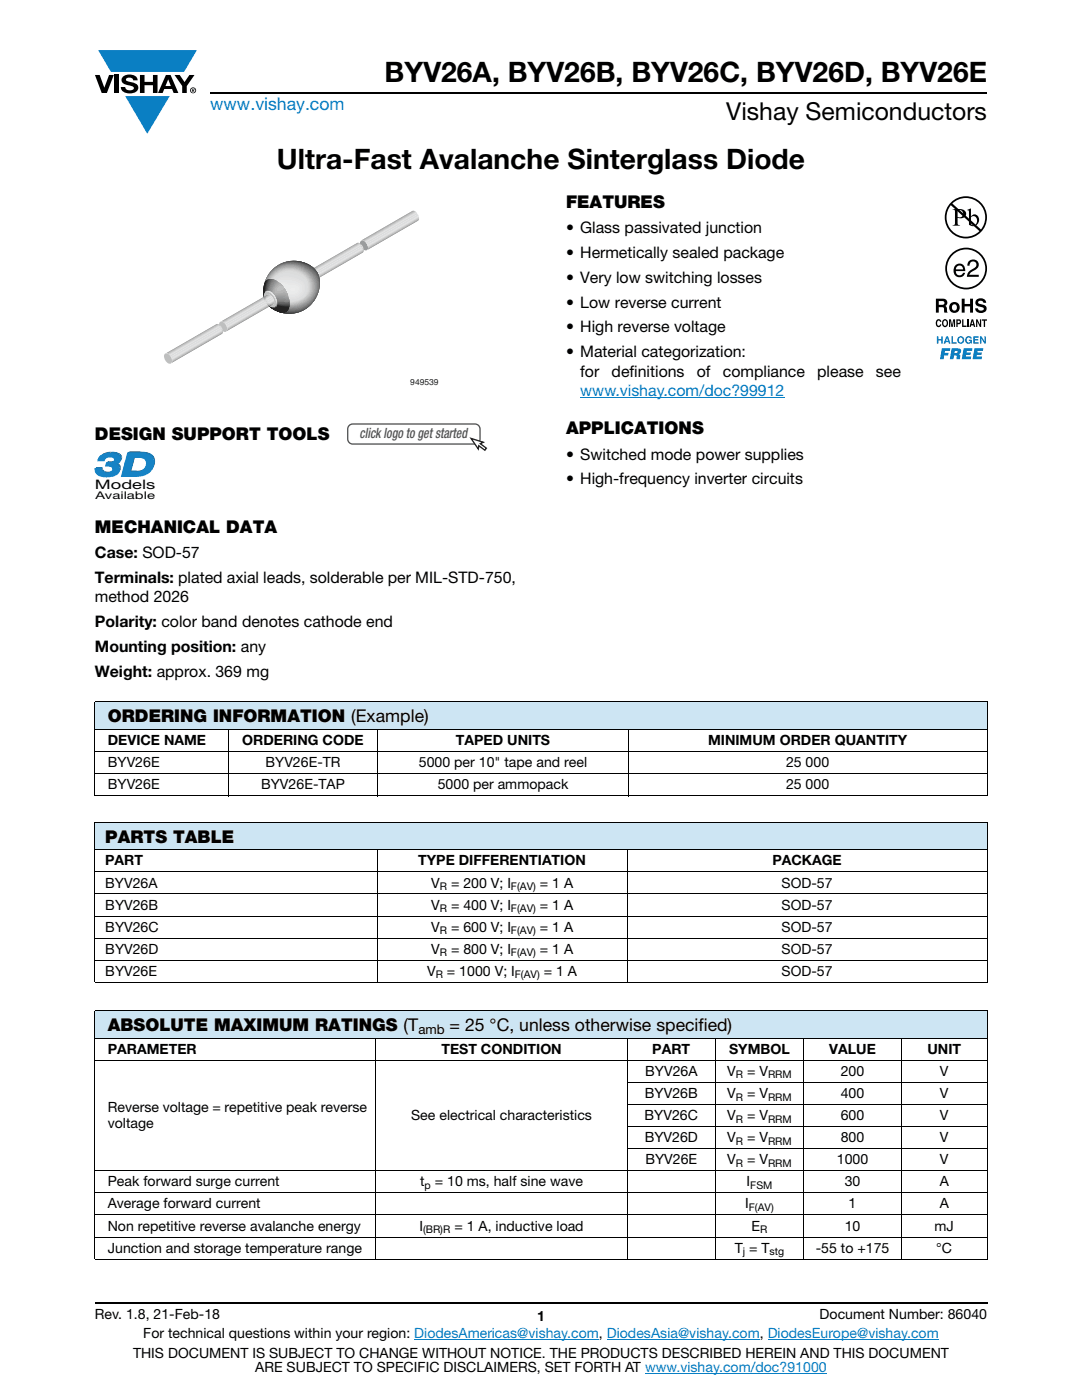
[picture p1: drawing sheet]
<svg xmlns="http://www.w3.org/2000/svg" width="216mm" height="279mm" viewBox="0 0 216 279" stroke-linecap="round" stroke-linejoin="round" font-family="sans-serif">
<defs><g id="words">
<g font-size="5.6">
<text x="76.8" y="16.4">BYV26A, BYV26B, BYV26C, BYV26D, BYV26E</text>
<text x="55.2" y="33.8">Ultra-Fast Avalanche Sinterglass Diode</text>
</g>
<text font-size="4.9" x="144.9" y="24">Vishay Semiconductors</text>
<text font-size="3.5" fill="#067ec4" x="42" y="21.9">www.vishay.com</text>
<g font-size="3.5">
<text x="112.9" y="41.5">FEATURES</text>
<text x="18.9" y="87.9">DESIGN SUPPORT TOOLS</text>
<text x="112.9" y="86.7">APPLICATIONS</text>
<text x="18.9" y="106.3">MECHANICAL DATA</text>
<text x="21.5" y="144.2">ORDERING INFORMATION (Example)</text>
<text x="21" y="168.2">PARTS TABLE</text>
<text x="21.5" y="205.8">ABSOLUTE MAXIMUM RATINGS (T</text>
<text x="89.7" y="205.8">= 25 °C, unless otherwise specified)</text>
</g>
<g font-size="3.2">
<text x="112.9" y="46.6">• Glass passivated junction</text>
<text x="112.9" y="51.5">• Hermetically sealed package</text>
<text x="112.9" y="56.5">• Very low switching losses</text>
<text x="112.9" y="61.4">• Low reverse current</text>
<text x="112.9" y="66.3">• High reverse voltage</text>
<text x="112.9" y="71.3">• Material categorization:</text>
<text x="115.8" y="75.2">for</text>
<text x="122" y="75.2">definitions</text>
<text x="139" y="75.2">of</text>
<text x="144.2" y="75.2">compliance</text>
<text x="163.1" y="75.2">please</text>
<text x="174.8" y="75.2">see</text>
<text x="112.9" y="91.7">• Switched mode power supplies</text>
<text x="112.9" y="96.7">• High-frequency inverter circuits</text>
<text x="18.9" y="111.4">Case: SOD-57</text>
<text x="18.9" y="116.3">Terminals: plated axial leads, solderable per MIL-STD-750,</text>
<text x="18.9" y="120.2">method 2026</text>
<text x="18.9" y="125.2">Polarity: color band denotes cathode end</text>
<text x="18.9" y="130.1">Mounting position: any</text>
<text x="18.9" y="135">Weight: approx. 369 mg</text>
</g>
<text font-size="3.2" fill="#067ec4" x="115.8" y="79">www.vishay.com/doc?99912</text>
<text font-size="2.8" fill="#505454" x="71.7" y="87.4">click logo to get started</text>
<g font-size="2.8">
<text x="21.5" y="148.7">DEVICE NAME</text>
<text x="48.3" y="148.7">ORDERING CODE</text>
<text x="91" y="148.7">TAPED UNITS</text>
<text x="141.3" y="148.7">MINIMUM ORDER QUANTITY</text>
<text x="21.5" y="153.1">BYV26E</text>
<text x="53" y="153.1">BYV26E-TR</text>
<text x="83.6" y="153.1">5000 per 10&quot; tape and reel</text>
<text x="156.8" y="153.1">25 000</text>
<text x="21.5" y="157.5">BYV26E</text>
<text x="52.1" y="157.5">BYV26E-TAP</text>
<text x="87.4" y="157.5">5000 per ammopack</text>
<text x="156.8" y="157.5">25 000</text>
<text x="21" y="172.7">PART</text>
<text x="83.5" y="172.7">TYPE DIFFERENTIATION</text>
<text x="154.1" y="172.7">PACKAGE</text>
<text x="21" y="177.1">BYV26A</text>
<text x="86" y="177.1">V</text>
<text x="90" y="177.1">= 200 V; I</text>
<text x="107.7" y="177.1">= 1 A</text>
<text x="156" y="177.1">SOD-57</text>
<text x="21" y="181.5">BYV26B</text>
<text x="21" y="185.9">BYV26C</text>
<text x="86" y="181.5">V</text>
<text x="86" y="185.9">V</text>
<text x="90" y="181.5">= 400 V; I</text>
<text x="90" y="185.9">= 600 V; I</text>
<text x="107.7" y="181.5">= 1 A</text>
<text x="107.7" y="185.9">= 1 A</text>
<text x="156" y="181.5">SOD-57</text>
<text x="156" y="185.9">SOD-57</text>
<text x="21" y="190.4">BYV26D</text>
<text x="86" y="190.4">V</text>
<text x="90" y="190.4">= 800 V; I</text>
<text x="107.7" y="190.4">= 1 A</text>
<text x="156" y="190.4">SOD-57</text>
<text x="21" y="194.8">BYV26E</text>
<text x="85.2" y="194.8">V</text>
<text x="89.2" y="194.8">= 1000 V; I</text>
<text x="108.5" y="194.8">= 1 A</text>
<text x="156" y="194.8">SOD-57</text>
<text x="21.5" y="210.3">PARAMETER</text>
<text x="88.1" y="210.3">TEST CONDITION</text>
<text x="128.7" y="214.7">BYV26A</text>
<text x="130.1" y="210.3">PART</text>
<text x="145.1" y="214.7">V</text>
<text x="145.5" y="210.3">SYMBOL</text>
<text x="149.1" y="214.7">= V</text>
<text x="165.5" y="210.3">VALUE</text>
<text x="167.8" y="214.7">200</text>
<text x="185.1" y="210.3">UNIT</text>
<text x="187.6" y="214.7">V</text>
<text x="21.5" y="222">Reverse voltage = repetitive peak reverse</text>
<text x="128.7" y="219.1">BYV26B</text>
<text x="145.1" y="219.1">V</text>
<text x="149.1" y="219.1">= V</text>
<text x="167.8" y="219.1">400</text>
<text x="187.6" y="219.1">V</text>
<text x="21.5" y="225.1">voltage</text>
<text x="82" y="223.5">See electrical characteristics</text>
<text x="128.6" y="223.5">BYV26C</text>
<text x="128.7" y="227.9">BYV26D</text>
<text x="145.1" y="227.9">V</text>
<text x="145.1" y="223.5">V</text>
<text x="149.1" y="223.5">= V</text>
<text x="149.1" y="227.9">= V</text>
<text x="167.8" y="223.5">600</text>
<text x="167.8" y="227.9">800</text>
<text x="187.6" y="223.5">V</text>
<text x="187.6" y="227.9">V</text>
<text x="128.8" y="232.4">BYV26E</text>
<text x="145.1" y="232.4">V</text>
<text x="149.1" y="232.4">= V</text>
<text x="167" y="232.4">1000</text>
<text x="187.6" y="232.4">V</text>
<text x="21.5" y="236.8">Peak forward surge current</text>
<text x="83.8" y="236.8">t</text>
<text x="86.8" y="236.8">= 10 ms, half sine wave</text>
<text x="149" y="236.8">I</text>
<text x="168.6" y="236.8">30</text>
<text x="187.5" y="236.8">A</text>
<text x="21.5" y="241.2">Average forward current</text>
<text x="21.5" y="245.6">Non repetitive reverse avalanche energy</text>
<text x="83.7" y="245.6">I</text>
<text x="90.7" y="245.6">= 1 A, inductive load</text>
<text x="148.7" y="241.2">I</text>
<text x="150" y="245.6">E</text>
<text x="168.6" y="245.6">10</text>
<text x="169.3" y="241.2">1</text>
<text x="186.5" y="245.6">mJ</text>
<text x="187.5" y="241.2">A</text>
<text x="21.5" y="250">Junction and storage temperature range</text>
<text x="146.6" y="250">T = T</text>
<text x="162.8" y="250">-55 to +175</text>
<text x="186.8" y="250">°C</text>
<text x="18.9" y="263.3">Rev. 1.8, 21-Feb-18</text>
<text x="107.2" y="263.6">1</text>
<text x="163.6" y="263.3">Document Number: 86040</text>
<text x="28.6" y="267.1">For technical questions within your region: DiodesAmericas@vishay.com, DiodesAsia@vishay.com, DiodesEurope@vishay.com</text>
<text x="26.5" y="271">THIS DOCUMENT IS SUBJECT TO CHANGE WITHOUT NOTICE. THE PRODUCTS DESCRIBED HEREIN AND THIS DOCUMENT</text>
<text x="50.9" y="273.8">ARE SUBJECT TO SPECIFIC DISCLAIMERS, SET FORTH AT www.vishay.com/doc?91000</text>
</g>
<text font-size="2.6" fill="#020303" x="18.9" y="97.6">Models</text>
<text font-size="2.6" x="83.5" y="206.4">amb</text>
<text font-size="2.1" fill="#020303" x="19" y="99.6">Available</text>
<g font-size="2.1">
<text x="87.7" y="177.6">R</text>
<text x="102" y="177.6">F(AV)</text>
<text x="87.7" y="182">R</text>
<text x="102" y="182">F(AV)</text>
<text x="87.7" y="186.4">R</text>
<text x="87.7" y="190.9">R</text>
<text x="102" y="186.4">F(AV)</text>
<text x="102" y="190.9">F(AV)</text>
<text x="87" y="195.3">R</text>
<text x="102.7" y="195.3">F(AV)</text>
<text x="146.8" y="215.2">R</text>
<text x="153.2" y="215.2">RRM</text>
<text x="146.8" y="219.6">R</text>
<text x="153.2" y="219.6">RRM</text>
<text x="146.8" y="224">R</text>
<text x="153.2" y="224">RRM</text>
<text x="146.8" y="228.5">R</text>
<text x="146.8" y="232.9">R</text>
<text x="153.2" y="228.5">RRM</text>
<text x="153.2" y="232.9">RRM</text>
<text x="84.7" y="237.3">p</text>
<text x="149.7" y="237.3">FSM</text>
<text x="149.4" y="241.7">F(AV)</text>
<text x="84.4" y="246.1">(BR)R</text>
<text x="148.2" y="250.5">j</text>
<text x="151.7" y="246.1">R</text>
<text x="153.6" y="250.5">stg</text>
</g>
<text font-size="1.7" fill="#231f20" x="81.9" y="76.9">949539</text>
</g></defs>
<g fill="#0a7fc3">
<path d="M19.6 10h19.7l-2.6 4.3h-1.1h-13.5z"/>
<path d="M25 19.2h8.9l-4.5 7.5z"/>
</g>
<g fill="#000">
<path d="M18.9 15h1l.9 2.5 1-2.5h.9l-1.4 3.6h-1zM22.9 15h.9v3.6h-.9zM24.6 15.3a2.1 2.1 0 0 1 2.8 .3l.1 .4h-.9a.79 .79 0 0 0-.7-.5 .79 .79 0 0 0-.8 .4l.3 .3 1 .2a1.08 1.08 0 0 1 1.2 1 1.08 1.08 0 0 1-1.1 1.2 1.73 1.73 0 0 1-2.4-1.2h.9a.96 .96 0 0 0 .8 .6 .96 .96 0 0 0 .9-.4 1.31 1.31 0 0 0-1.2-.6 1.03 1.03 0 0 1-1.1-.6 1.03 1.03 0 0 1 .2-1.1zM27.9 15h.9v1.3h1.7v-1.3h.9v3.6h-.9v-1.6h-1.7v1.6h-.9zM34.8 15h1.1l.9 1.4 1-1.4h1l-1.5 2.2v1.4h-.9v-1.4z"/>
<path d="M33.6 15.9l.5 1.3h-1.1zM33.1 15l-1.6 3.6h1l.3-.8h1.5l.3 .8h1l-1.6-3.6z"/>
<path d="M38.4 17.8h.2v.2h-.2zM38.3 17.7v.7h.1v-.3l.4 .3-.2-.3 .2-.2-.1-.2z"/>
<path d="M38.1 18a.46 .46 0 0 1 .9 0 .46 .46 0 0 1-.9 0zM37.9 18a.6 .6 0 0 0 1.2 0 .6 .6 0 0 0-1.2 0z"/>
</g>
<path d="M42 18.6h155M18.9 260h178.1" fill="none" stroke="#000" stroke-width=".36"/>
<path d="M115.8 79.3h40.7M82.7 267.3h36.8M121.1 267.3h30.5M128.7 274h36.3M153.2 267.3h34.1" fill="none" stroke="#067ec4" stroke-width=".2"/>
<path d="M32.7 42.1h54.8v35.2h-54.8z" fill="#fff"/>
<path d="M72 48a1.33 1.33 0 0 1 1.2 2 1.36 1.36 0 0 1-1.4-1.5l.8 .5-.8-.5z" fill="#9a9d9f"/>
<path d="M72.1 48l10.2-5.9z" fill="#5c5d60"/>
<path d="M72.1 48l10.2-5.9z" fill="#636466"/>
<path d="M72.1 48l10.3-5.9z" fill="#696b6d"/>
<path d="M72.2 47.9l10.2-5.8z" fill="#707174"/>
<path d="M72.3 47.9l10.2-5.8z" fill="#76777a"/>
<path d="M72.3 47.9l10.3-5.8z" fill="#7c7e81"/>
<path d="M72.4 47.9l10.2-5.8z" fill="#828487"/>
<path d="M72.4 48l10.2-5.9z" fill="#888a8d"/>
<path d="M72.5 48l10.2-5.9z" fill="#8e9093"/>
<path d="M72.5 48l10.2-5.9z" fill="#949699"/>
<path d="M72.5 48l10.3-5.9z" fill="#9a9d9f"/>
<path d="M72.6 48l10.2-5.8z" fill="#a1a4a6"/>
<path d="M72.6 48l10.3-5.8z" fill="#a8aaad"/>
<path d="M72.7 48.1l10.2-5.9z" fill="#aeb0b3"/>
<path d="M72.7 48.1l10.2-5.9z" fill="#b5b7b9"/>
<path d="M72.8 48.1l10.2-5.8z" fill="#bbbdc0"/>
<path d="M72.8 48.2l10.2-5.9z" fill="#c2c4c6"/>
<path d="M72.8 48.2l10.3-5.8z" fill="#cacbcd"/>
<path d="M72.9 48.2l10.2-5.8z" fill="#d0d2d3"/>
<path d="M72.9 48.3l10.3-5.8z" fill="#d7d8da"/>
<path d="M73 48.3l10.2-5.8 .2 .2-10.2 5.9z" fill="#dbdcde"/>
<path d="M73.2 48.6l10.2-5.9 .1 .4-10.1 5.9z" fill="#dddedf"/>
<path d="M73.4 49l10.1-5.9 .1 .1-10.2 5.9z" fill="#dbdcde"/>
<path d="M73.4 49.1l10.2-5.9z" fill="#d7d8da"/>
<path d="M73.4 49.1l10.2-5.8z" fill="#d0d2d3"/>
<path d="M73.4 49.2l10.2-5.9z" fill="#cacbcd"/>
<path d="M73.4 49.2l10.2-5.8z" fill="#c2c4c6"/>
<path d="M73.4 49.3l10.2-5.9z" fill="#bbbdc0"/>
<path d="M73.4 49.3l10.2-5.8z" fill="#b5b7b9"/>
<path d="M73.4 49.4l10.2-5.9z" fill="#aeb0b3"/>
<path d="M73.4 49.4l10.2-5.8z" fill="#a8aaad"/>
<path d="M73.4 49.5l10.2-5.9z" fill="#a1a4a6"/>
<path d="M73.4 49.5l10.2-5.8z" fill="#9a9d9f"/>
<path d="M73.4 49.6l10.2-5.9z" fill="#949699"/>
<path d="M73.4 49.6l10.2-5.9z" fill="#8e9093"/>
<path d="M73.4 49.6l10.2-5.8z" fill="#888a8d"/>
<path d="M73.4 49.7l10.2-5.9z" fill="#828487"/>
<path d="M73.4 49.7l10.2-5.9z" fill="#7c7e81"/>
<path d="M73.4 49.8l10.2-5.9z" fill="#76777a"/>
<path d="M73.4 49.8l10.2-5.9z" fill="#707174"/>
<path d="M73.4 49.8l10.2-5.9z" fill="#696b6d"/>
<path d="M73.4 49.8l10.1-5.8z" fill="#636466"/>
<path d="M73.3 49.9l10.2-5.9z" fill="#5c5d60"/>
<path d="M73.3 49.9l10.2-5.9z" fill="#555658"/>
<path d="M73.3 50l10.2-6z" fill="#4e4e50"/>
<path d="M73.2 50l10.2-5.9z" fill="#464647"/>
<path d="M73.2 50l10.2-5.9z" fill="#3e3d3f"/>
<path d="M61.9 53.9l9.4-5.5z" fill="#5c5d60"/>
<path d="M61.9 53.8l9.4-5.4z" fill="#636466"/>
<path d="M62 53.8l9.4-5.4z" fill="#696b6d"/>
<path d="M62 53.8l9.4-5.4z" fill="#707174"/>
<path d="M62.1 53.8l9.4-5.4z" fill="#76777a"/>
<path d="M62.1 53.8l9.5-5.4z" fill="#7c7e81"/>
<path d="M62.2 53.8l9.4-5.4z" fill="#828487"/>
<path d="M62.2 53.8l9.5-5.4z" fill="#888a8d"/>
<path d="M62.3 53.8l9.4-5.3z" fill="#8e9093"/>
<path d="M62.3 53.9l9.4-5.4z" fill="#949699"/>
<path d="M62.4 53.9l9.4-5.4z" fill="#9a9d9f"/>
<path d="M62.4 53.9l9.4-5.4z" fill="#a1a4a6"/>
<path d="M62.5 53.9l9.4-5.4z" fill="#a8aaad"/>
<path d="M62.5 53.9l9.4-5.3z" fill="#aeb0b3"/>
<path d="M62.5 54l9.4-5.4z" fill="#b5b7b9"/>
<path d="M62.6 54l9.4-5.4z" fill="#bbbdc0"/>
<path d="M62.6 54l9.4-5.3z" fill="#c2c4c6"/>
<path d="M62.7 54.1l9.4-5.4z" fill="#cacbcd"/>
<path d="M62.7 54.1l9.4-5.4z" fill="#d0d2d3"/>
<path d="M62.7 54.2l9.5-5.4z" fill="#d7d8da"/>
<path d="M62.8 54.2l9.4-5.4 .2 .3-9.4 5.4z" fill="#dbdcde"/>
<path d="M63 54.5l9.4-5.4 .1 .3-9.3 5.5z" fill="#dddedf"/>
<path d="M63.2 54.9l9.3-5.5 .1 .2-9.4 5.4z" fill="#dbdcde"/>
<path d="M63.2 55l9.4-5.4z" fill="#d7d8da"/>
<path d="M63.2 55l9.4-5.4z" fill="#d0d2d3"/>
<path d="M63.2 55.1l9.4-5.4z" fill="#cacbcd"/>
<path d="M63.2 55.1l9.4-5.4z" fill="#c2c4c6"/>
<path d="M63.3 55.2l9.3-5.4z" fill="#bbbdc0"/>
<path d="M63.3 55.2l9.3-5.4z" fill="#b5b7b9"/>
<path d="M63.3 55.3l9.3-5.4z" fill="#aeb0b3"/>
<path d="M63.3 55.3l9.3-5.4z" fill="#a8aaad"/>
<path d="M63.3 55.4l9.3-5.4z" fill="#a1a4a6"/>
<path d="M63.3 55.4l9.3-5.4z" fill="#9a9d9f"/>
<path d="M63.3 55.5l9.3-5.5z" fill="#949699"/>
<path d="M63.3 55.5l9.3-5.4z" fill="#8e9093"/>
<path d="M63.2 55.5l9.4-5.4z" fill="#888a8d"/>
<path d="M63.2 55.6l9.4-5.4z" fill="#828487"/>
<path d="M63.2 55.6l9.4-5.4z" fill="#7c7e81"/>
<path d="M63.2 55.6l9.4-5.4z" fill="#76777a"/>
<path d="M63.2 55.7l9.4-5.5z" fill="#707174"/>
<path d="M63.2 55.7l9.4-5.4z" fill="#696b6d"/>
<path d="M63.2 55.7l9.3-5.4z" fill="#636466"/>
<path d="M63.2 55.7l9.3-5.4z" fill="#5c5d60"/>
<path d="M63.1 55.8l9.4-5.4z" fill="#555658"/>
<path d="M63.1 55.8l9.4-5.4z" fill="#4e4e50"/>
<path d="M63 55.9l9.4-5.5z" fill="#464647"/>
<path d="M63 55.9l9.4-5.5z" fill="#3e3d3f"/>
<path d="M53.3 58.8a1.33 1.33 0 0 0 1.2 2 1.33 1.33 0 0 0-1.2-2zM52.9 58.4a1.46 1.46 0 0 1 2 1.1 1.35 1.35 0 0 1-.3 1.8 2.14 2.14 0 0 1-1.7-2.9z" fill="#bec0c2"/>
<g fill="#e4e5e6">
<path d="M54.3 53.8a6 6 0 0 1 9.1 .6 6 6 0 0 1-2.6 7.4 6 6 0 0 1-7.7-1.4l-.4-1-.2-1.1a3.7 3.7 0 0 0 1.4 2.9 .75 .75 0 0 0 .9 .1 .75 .75 0 0 0 .3-.8 2.27 2.27 0 0 0-1.9-2.3l-.5 .5v.4a5.6 5.6 0 0 1 1.6-5.3z"/>
<path d="M54.5 53.7a5.9 5.9 0 0 1 9 .9 6 6 0 0 1-2.9 7.3 6 6 0 0 1-7.6-1.6l-.4-.9-.1-1.1a3.7 3.7 0 0 0 1.4 2.9 .82 .82 0 0 0 1.1-.1 .82 .82 0 0 0 .1-1l-.5-1.1 1.5 .1a5.6 5.6 0 0 0 3.5-.2 1.42 1.42 0 0 0 .8-1.5 1.42 1.42 0 0 0-1.2-1.2l-1.4-.3a2.74 2.74 0 0 0-3.5 2.8 .86 .86 0 0 0-1-.4 .86 .86 0 0 0-.6 .8 5.9 5.9 0 0 1 1.8-5.4z"/>
</g>
<g fill="#e3e4e5">
<path d="M54.5 53.7a5.9 5.9 0 0 1 9 .9 6 6 0 0 1-2.9 7.3 6 6 0 0 1-7.6-1.6l-.4-.9-.1-1.1a3.7 3.7 0 0 0 1.4 2.9 .81 .81 0 0 0 1-.1 .81 .81 0 0 0 .2-1l-.5-1 2.6 .2a2.49 2.49 0 0 0 3.3-1.7 1.34 1.34 0 0 0-1.2-1.4l-1.4-.4a2.81 2.81 0 0 0-3.7 2.8l-.1-.1a.78 .78 0 0 0-1-.2 .78 .78 0 0 0-.4 .8 5.9 5.9 0 0 1 1.8-5.4z"/>
<path d="M54.5 53.7a5.9 5.9 0 0 1 9 .9 6 6 0 0 1-2.9 7.3 6 6 0 0 1-7.6-1.6l-.4-.9-.1-1.1a3.7 3.7 0 0 0 1.4 2.9 .81 .81 0 0 0 1 0 .81 .81 0 0 0 .2-1l-.4-1 2.8 .3a2.37 2.37 0 0 0 3.1-2 1.42 1.42 0 0 0-1.2-1.4l-.7-.2a3.4 3.4 0 0 0-3.2 .1 3.3 3.3 0 0 0-1.4 2.6l-.1-.1a.77 .77 0 0 0-.9-.2 .77 .77 0 0 0-.4 .8 5.9 5.9 0 0 1 1.8-5.4z"/>
</g>
<path d="M54.5 53.7a5.9 5.9 0 0 1 9 .9 6 6 0 0 1-2.9 7.3 6 6 0 0 1-7.6-1.6l-.4-.9-.1-1.1a3.7 3.7 0 0 0 1.4 2.9 .8 .8 0 0 0 1 0 .8 .8 0 0 0 .2-1l-.3-.9 1.9 .1a3 3 0 0 0 3.9-1.5 1.56 1.56 0 0 0-1.2-2l-1.5-.3a3 3 0 0 0-3.8 2.9l-.1-.1a.76 .76 0 0 0-.9-.1 .76 .76 0 0 0-.4 .8 5.9 5.9 0 0 1 1.8-5.4z" fill="#e2e3e4"/>
<path d="M54.5 53.7a5.9 5.9 0 0 1 9 .9 6 6 0 0 1-2.9 7.3 6 6 0 0 1-7.6-1.6l-.4-.9-.1-1.1a3.7 3.7 0 0 0 1.4 2.9 .8 .8 0 0 0 1 0 .8 .8 0 0 0 .2-1l-.3-.8 2.1 .2a3 3 0 0 0 3.8-1.8 1.61 1.61 0 0 0-1.2-1.9l-1.5-.4a3.1 3.1 0 0 0-4 2.9h-.1a.76 .76 0 0 0-.8-.1 .76 .76 0 0 0-.4 .8 5.9 5.9 0 0 1 1.8-5.4z" fill="#e1e2e3"/>
<path d="M54.5 53.7a5.9 5.9 0 0 1 9 .9 6 6 0 0 1-2.9 7.3 6 6 0 0 1-7.6-1.6l-.4-.9-.1-1.1a3.7 3.7 0 0 0 1.4 2.9 .79 .79 0 0 0 1 0 .79 .79 0 0 0 .2-1l-.3-.7 1.6 .1a3.8 3.8 0 0 0 4.2-1.1 1.83 1.83 0 0 0-1-2.7l-.7-.3a3.4 3.4 0 0 0-4.1 .8l-.6 1.1-.3 1a.75 .75 0 0 0-.9-.1 .75 .75 0 0 0-.3 .8 5.9 5.9 0 0 1 1.8-5.4z" fill="#dfe0e1"/>
<path d="M54.5 53.7a5.9 5.9 0 0 1 9 .9 6 6 0 0 1-2.9 7.3 6 6 0 0 1-7.6-1.6l-.4-.9-.1-1.1a3.7 3.7 0 0 0 1.4 2.9 .8 .8 0 0 0 1 0 .8 .8 0 0 0 .2-1l-.2-.6 1.8 .2a3.6 3.6 0 0 0 4.3-1.8 1.9 1.9 0 0 0-1.4-2.4l-1.5-.5a3.3 3.3 0 0 0-4.2 2.9v.4a.75 .75 0 0 0-.9-.1 .75 .75 0 0 0-.3 .8 5.9 5.9 0 0 1 1.8-5.4z" fill="#dedfe1"/>
<path d="M54.5 53.7a5.9 5.9 0 0 1 9 .9 6 6 0 0 1-2.9 7.3 6 6 0 0 1-7.6-1.6l-.4-.9-.1-1.1a3.7 3.7 0 0 0 1.4 2.9 .8 .8 0 0 0 1 0 .8 .8 0 0 0 .2-1l-.2-.5 1.4 .2a4.6 4.6 0 0 0 4.3-1 2.09 2.09 0 0 0-.9-3.5 4.8 4.8 0 0 0-4-.2 4.2 4.2 0 0 0-1.9 3.1 .73 .73 0 0 0-.8 0 .73 .73 0 0 0-.3 .8 5.9 5.9 0 0 1 1.8-5.4z" fill="#dddedf"/>
<path d="M54.5 53.7a5.9 5.9 0 0 1 9 .9 6 6 0 0 1-2.9 7.3 6 6 0 0 1-7.6-1.6l-.4-.9-.1-1.1a3.7 3.7 0 0 0 1.4 2.9 .89 .89 0 0 0 1.1-.2 .89 .89 0 0 0 0-1.1 6.6 6.6 0 0 0 5.4-.6 2.43 2.43 0 0 0 .9-2.5 2.43 2.43 0 0 0-1.9-1.8 3.8 3.8 0 0 0-4.8 .9l-.7 1.3-.3 1.1a.72 .72 0 0 0-.7 .1 .72 .72 0 0 0-.2 .7 5.9 5.9 0 0 1 1.8-5.4z" fill="#dbdcde"/>
<path d="M54.5 53.7a5.9 5.9 0 0 1 9 .9 6 6 0 0 1-2.9 7.3 6 6 0 0 1-7.6-1.6l-.4-.9-.1-1.1a3.7 3.7 0 0 0 1.4 2.9 .81 .81 0 0 0 1 0 .81 .81 0 0 0 .2-1.1 7.9 7.9 0 0 0 5.2-.5 2.93 2.93 0 0 0 1.1-3.1 2.93 2.93 0 0 0-2.4-2.2 4.3 4.3 0 0 0-5.5 3.9 .73 .73 0 0 0-.8 .9 5.9 5.9 0 0 1 1.8-5.4z" fill="#d7d8da"/>
<path d="M54.5 53.7a5.9 5.9 0 0 1 9 .9 6 6 0 0 1-2.9 7.3 6 6 0 0 1-7.6-1.6l-.4-.9-.1-1.1a3.7 3.7 0 0 0 1.4 2.9 .78 .78 0 0 0 1 0 .78 .78 0 0 0 .2-.9 9.9 9.9 0 0 0 5.3-.7 3.1 3.1 0 0 0 1.2-3.2 3.1 3.1 0 0 0-2.6-2.3 4.4 4.4 0 0 0-5.6 4.1 .74 .74 0 0 0-.7 .9 5.9 5.9 0 0 1 1.8-5.4z" fill="#d0d2d3"/>
<path d="M54.5 53.7a5.9 5.9 0 0 1 9 .9 6 6 0 0 1-2.9 7.3 6 6 0 0 1-7.6-1.6l-.4-.9-.1-1.1a3.7 3.7 0 0 0 1.4 2.9 .76 .76 0 0 0 .9 0 .76 .76 0 0 0 .3-.8l.6 .1a6.4 6.4 0 0 0 5.3-1.2 3.1 3.1 0 0 0-1.2-5.1 4.5 4.5 0 0 0-6.5 4 .75 .75 0 0 0-.6 .9 5.9 5.9 0 0 1 1.8-5.4z" fill="#cacbcd"/>
<path d="M54.5 53.7a5.9 5.9 0 0 1 9 .9 6 6 0 0 1-2.9 7.3 6 6 0 0 1-7.6-1.6l-.4-.9-.1-1.1a3.7 3.7 0 0 0 1.4 2.9 .75 .75 0 0 0 .9 .1 .75 .75 0 0 0 .3-.8 8.2 8.2 0 0 0 5.5-.7 3.2 3.2 0 0 0-.6-5.7 4.6 4.6 0 0 0-6.8 4.1 .77 .77 0 0 0-.5 .9 5.9 5.9 0 0 1 1.8-5.4z" fill="#c2c4c6"/>
<path d="M54.5 53.7a5.9 5.9 0 0 1 9 .9 6 6 0 0 1-2.9 7.3 6 6 0 0 1-7.6-1.6l-.4-.9-.1-1.1a3.7 3.7 0 0 0 1.4 2.9 .74 .74 0 0 0 .9 .1 .74 .74 0 0 0 .3-.8 8.2 8.2 0 0 0 5.5-.6 3.2 3.2 0 0 0 .2-5.4 4.7 4.7 0 0 0-5-.6 4.7 4.7 0 0 0-2.6 4.3 .8 .8 0 0 0-.5 .9 5.9 5.9 0 0 1 1.8-5.4z" fill="#bbbdc0"/>
<path d="M54.5 53.7a5.9 5.9 0 0 1 9 .9 6 6 0 0 1-2.9 7.3 6 6 0 0 1-7.6-1.6l-.4-.9-.1-1.1a3.4 3.4 0 0 0 1.8 3.1 .69 .69 0 0 0 .8-.8 8.2 8.2 0 0 0 5.4-.4 3.3 3.3 0 0 0 .1-6 4.8 4.8 0 0 0-5-.3 4.8 4.8 0 0 0-2.5 4.4l-.3 .3-.1 .5a5.9 5.9 0 0 1 1.8-5.4z" fill="#b5b7b9"/>
<path d="M54.5 53.7a5.9 5.9 0 0 1 9 .9 6 6 0 0 1-2.9 7.3 6 6 0 0 1-7.6-1.6l-.4-.9-.1-1.1a3.5 3.5 0 0 0 1.8 3.1 .68 .68 0 0 0 .8-.7 8 8 0 0 0 5.8-.7 3.5 3.5 0 0 0 1.6-3.3 3.5 3.5 0 0 0-2.3-2.8 4.8 4.8 0 0 0-7.2 4.4l-.3 .5v.3a5.9 5.9 0 0 1 1.8-5.4z" fill="#aeb0b3"/>
<path d="M54.5 53.7a5.9 5.9 0 0 1 9 .9 6 6 0 0 1-2.9 7.3 6 6 0 0 1-7.6-1.6l-.4-.9-.1-1.1a3.5 3.5 0 0 0 1.8 3.1 .67 .67 0 0 0 .8-.7 7.9 7.9 0 0 0 6-.6 3.6 3.6 0 0 0 1.5-3.4 3.6 3.6 0 0 0-2.3-2.9 4.9 4.9 0 0 0-7.3 4.5l-.3 .8a5.9 5.9 0 0 1 1.8-5.4z" fill="#a8aaad"/>
<path d="M54.5 53.7a5.9 5.9 0 0 1 9 .9 6 6 0 0 1-2.9 7.3 6 6 0 0 1-7.6-1.6l-.4-.9-.1-1.1a3.7 3.7 0 0 0 1.4 2.9l.8 .1 .4-.5a7.8 7.8 0 0 0 6.2-.7 3.7 3.7 0 0 0-.7-6.3 5 5 0 0 0-5.3-.1 5 5 0 0 0-2.4 4.7l-.2 .7a5.9 5.9 0 0 1 1.8-5.4z" fill="#a1a4a6"/>
<path d="M54.5 53.7a5.9 5.9 0 0 1 9 .9 6 6 0 0 1-2.9 7.3 6 6 0 0 1-7.6-1.6l-.4-.9-.1-1.1a3.7 3.7 0 0 0 1.4 2.9l.8 .1 .4-.4a7.9 7.9 0 0 0 6.3-.7 3.8 3.8 0 0 0-.9-6.6 5.1 5.1 0 0 0-5.3 .1 5.1 5.1 0 0 0-2.3 4.8l-.2 .6a5.9 5.9 0 0 1 1.8-5.4z" fill="#9a9d9f"/>
<path d="M54.5 53.7a5.9 5.9 0 0 1 9 .9 6 6 0 0 1-2.9 7.3 6 6 0 0 1-7.6-1.6l-.4-.9-.1-1.1a3.7 3.7 0 0 0 1.4 2.9 .71 .71 0 0 0 1.2-.3 7.8 7.8 0 0 0 6.3-.6 3.8 3.8 0 0 0-.7-6.6 5.2 5.2 0 0 0-5.6-.1 5.2 5.2 0 0 0-2.4 5.1v.4a5.9 5.9 0 0 1 1.8-5.4z" fill="#949699"/>
<path d="M54.5 53.7a5.9 5.9 0 0 1 9 .9 6 6 0 0 1-2.9 7.3 6 6 0 0 1-7.6-1.6l-.4-.9-.1-1.1a3.4 3.4 0 0 0 1.8 3.1h.3l.4-.4a7.6 7.6 0 0 0 6.5-.7 3.9 3.9 0 0 0-.7-6.7 5.3 5.3 0 0 0-5.7 0 5.3 5.3 0 0 0-2.4 5.2v.3a5.9 5.9 0 0 1 1.8-5.4z" fill="#8e9093"/>
<path d="M54.5 53.7a5.9 5.9 0 0 1 9 .9 6 6 0 0 1-2.9 7.3 6 6 0 0 1-7.6-1.6l-.4-.9-.1-1.1a3.5 3.5 0 0 0 1.8 3.1h.3l.4-.4a7.6 7.6 0 0 0 6.6-.6 4 4 0 0 0-.7-6.9 5.3 5.3 0 0 0-5.9 0 5.3 5.3 0 0 0-2.3 5.4v.2a5.9 5.9 0 0 1 1.8-5.4z" fill="#888a8d"/>
<path d="M54.5 53.7a5.9 5.9 0 0 1 9 .9 6 6 0 0 1-2.9 7.3 6 6 0 0 1-7.6-1.6l-.4-.9-.1-1.1a3.5 3.5 0 0 0 1.8 3.1h.2l.5-.3a8.1 8.1 0 0 0 6.1-.2 4.1 4.1 0 0 0 2.3-3.9 4.1 4.1 0 0 0-2.7-3.7 5.5 5.5 0 0 0-5.9 .4 5.5 5.5 0 0 0-2.1 5.4 5.9 5.9 0 0 1 1.8-5.4z" fill="#828487"/>
<path d="M54.5 53.7a5.9 5.9 0 0 1 9 .9 6 6 0 0 1-2.9 7.3 6 6 0 0 1-7.6-1.6l-.4-.9-.1-1.1a3.5 3.5 0 0 0 1.7 3l.3 .1 .4-.3a7.9 7.9 0 0 0 6.2-.1 4.2 4.2 0 0 0 2.3-3.9 4.2 4.2 0 0 0-2.5-3.8 5.5 5.5 0 0 0-6 .2 5.5 5.5 0 0 0-2.2 5.6 5.9 5.9 0 0 1 1.8-5.4z" fill="#7c7e81"/>
<path d="M54.5 53.7a5.9 5.9 0 0 1 9 .9 6 6 0 0 1-2.9 7.3 6 6 0 0 1-7.6-1.6l-.4-.9-.1-1.1a3.5 3.5 0 0 0 1.7 3l.7-.1a7.5 7.5 0 0 0 6.4-.3 4.2 4.2 0 0 0 .4-7.2 5.6 5.6 0 0 0-6.3-.5 5.6 5.6 0 0 0-2.8 5.6l.1 .3a5.9 5.9 0 0 1 1.8-5.4z" fill="#76777a"/>
<path d="M54.5 53.7a5.9 5.9 0 0 1 9 .9 6 6 0 0 1-2.9 7.3 6 6 0 0 1-7.6-1.6l-.4-.9-.1-1.1 .1 .5a2.77 2.77 0 0 0 1.9 2.6l.4-.2a7.6 7.6 0 0 0 6.3-.1 5 5 0 0 0 2.2-5.7 5.8 5.8 0 0 0-5.8-3 5.8 5.8 0 0 0-4.9 4.3l-.2 1.1 .2 1.3a6 6 0 0 1 1.8-5.4z" fill="#707174"/>
<path d="M54.4 53.7a5.7 5.7 0 0 0-1.8 5.1 6 6 0 0 1 3.7-6.3 6 6 0 0 1 7 1.9 6 6 0 0 1-2.6 7.4 6 6 0 0 1-7.7-1.5l-.4-.9-.1-1.1 .1 .7a2.58 2.58 0 0 0 2 2.4l.2-.1a7.8 7.8 0 0 0 6.2 0 4.9 4.9 0 0 0 2.1-6.6 6.2 6.2 0 0 0-8.7-1z" fill="#696b6d"/>
<g fill="#636466">
<path d="M52.6 57.4l-.1 1.2z"/>
<path d="M54.4 53.7a5.9 5.9 0 0 1 9.1 .9 6 6 0 0 1-2.9 7.3 6 6 0 0 1-7.6-1.6l-.4-.9-.1-1.1a3.9 3.9 0 0 0 1.4 2.9l.9 .1a6.3 6.3 0 0 0 8-1.5 4.5 4.5 0 0 0-2.4-7.1 6.1 6.1 0 0 0-6 1z"/>
</g>
<path d="M55.2 53.1a5.8 5.8 0 0 1 8.3 1.6 6 6 0 0 1-2.9 7.2 6 6 0 0 1-7.6-1.6l-.3-.9-.2-1 .1 .9a2.6 2.6 0 0 0 1.9 2.1l.2-.1a6.8 6.8 0 0 0 7.1-.3 5.4 5.4 0 0 0 1.6-6.1 6.2 6.2 0 0 0-8.2-1.8z" fill="#5c5d60"/>
<path d="M55.9 52.7a5.6 5.6 0 0 1 7.7 2.2 6 6 0 0 1-3.1 7.1 6 6 0 0 1-7.5-1.7l-.4-1.2 .1 .4a2.4 2.4 0 0 0 1.9 1.9 6.4 6.4 0 0 0 7.6-.8 5.4 5.4 0 0 0 1.2-5.9 6.4 6.4 0 0 0-7.5-2z" fill="#555658"/>
<g fill="#4e4e50">
<path d="M56.6 52.4a5.5 5.5 0 0 1 7 2.6l.2 1.2a4.4 4.4 0 0 0-3.8-3.8 6.2 6.2 0 0 0-3.4 0z"/>
<path d="M52.7 59.6a2.54 2.54 0 0 0 2 1.9 6.8 6.8 0 0 0 6.6 0 5.9 5.9 0 0 0 1.9-2.3 6 6 0 0 1-10.2 1z"/>
</g>
<g fill="#464647">
<path d="M57.4 52.2a5.5 5.5 0 0 1 6.2 2.6 6 6 0 0 0-5.9-2.7z"/>
<path d="M52.9 60.1l.2 .3a6.6 6.6 0 0 0 7.6 1.4l1.3-.9a6 6 0 0 1-9-.7z"/>
</g>
<g fill="#3e3d3f">
<path d="M58.2 52.1a5.8 5.8 0 0 1 4.9 2 6.6 6.6 0 0 0-4.9-2z"/>
<path d="M53.1 60.5a6.5 6.5 0 0 0 7.7 1.3 6 6 0 0 1-7.7-1.3z"/>
</g>
<g fill="#343334">
<path d="M53.5 61a7.2 7.2 0 0 0 5.9 1.4 6.2 6.2 0 0 1-5.9-1.4z"/>
<path d="M59.3 52.1a6.1 6.1 0 0 1 3.1 1.2 6.6 6.6 0 0 0-3.1-1.2z"/>
</g>
<g fill="#e5e6e7">
<path d="M55.4 56.3a2.38 2.38 0 0 1 2.6-.2 2.82 2.82 0 0 1 2.2 .9 1.9 1.9 0 0 1-2.5 2.2l-1.2-.2h-1.1a.82 .82 0 0 1-1.1-.8 3.5 3.5 0 0 1 1.1-1.9z"/>
<path d="M55.1 56.7a2.19 2.19 0 0 1 2.8-.5 2.6 2.6 0 0 1 2.2 .9 1.8 1.8 0 0 1-2.2 2.1 6.4 6.4 0 0 0-2.8-.2l-.6-.2a1.64 1.64 0 0 1 .6-2.1z"/>
</g>
<path d="M55.1 56.8a2.02 2.02 0 0 1 2.6-.5 3.2 3.2 0 0 1 2.3 .9 1.82 1.82 0 0 1-2.5 1.8 4.4 4.4 0 0 0-2.3-.1 .62 .62 0 0 1-.8-.8z" fill="#e6e7e8"/>
<path d="M55.3 56.7a2.33 2.33 0 0 1 2.7-.2h.2a1.27 1.27 0 0 1 1.5 .4 1.27 1.27 0 0 1-.1 1.6 2.85 2.85 0 0 1-2.8 .3h-1.2a.73 .73 0 0 1-1.1-.4 2.47 2.47 0 0 1 .8-1.7z" fill="#e7e8e8"/>
<g fill="#e8e8e9">
<path d="M55.4 56.7a2.29 2.29 0 0 1 2.5-.2h.2a1.31 1.31 0 0 1 1.8 1.3 1.98 1.98 0 0 1-2.8 .9h-2.3a1.46 1.46 0 0 1 .6-2z"/>
<path d="M55.4 56.7a2.08 2.08 0 0 1 2.4-.1h.3a1.25 1.25 0 0 1 1.7 1.2 1.93 1.93 0 0 1-2.7 .9l-.8-.1-.9 .1a.56 .56 0 0 1-.8-.4 2.45 2.45 0 0 1 .8-1.6z"/>
</g>
<path d="M55.5 56.8a1.86 1.86 0 0 1 2.1-.1 2.48 2.48 0 0 1 2.1 .5 1.34 1.34 0 0 1-.4 1.3 1.34 1.34 0 0 1-1.4 .3 4.5 4.5 0 0 0-2.8-.2l-.3-.1a1.47 1.47 0 0 1 .7-1.7z" fill="#e9e9ea"/>
<g fill="#e9eaeb">
<path d="M55.4 56.9a1.29 1.29 0 0 1 1.8-.2l.3 .1a2.28 2.28 0 0 1 2 .4 1.03 1.03 0 0 1-1 1.5h-.6a5.8 5.8 0 0 0-2.9-.2h-.2a1.41 1.41 0 0 1 .6-1.6z"/>
<path d="M55.4 57a1.45 1.45 0 0 1 2-.1h.7a1.03 1.03 0 0 1 1.5 .8 1.63 1.63 0 0 1-2.4 .7l-.7-.1a1.94 1.94 0 0 1-1.6 .1 1.05 1.05 0 0 1 .5-1.4z"/>
</g>
<path d="M55.5 57a1.29 1.29 0 0 1 1.8 0l1.8 .1a.71 .71 0 0 1 .4 .8 .71 .71 0 0 1-.7 .5l-.8 .1a2.68 2.68 0 0 0-2.7-.1 .38 .38 0 0 1-.4-.5z" fill="#eaebec"/>
<g fill="#ebecec">
<path d="M55.3 57.3a1.32 1.32 0 0 1 2-.1h.2a1.84 1.84 0 0 1 1.8 .2l.1 .2a1.06 1.06 0 0 1-1.8 .7 2.14 2.14 0 0 0-2.2 0l-.4-.1z"/>
<path d="M55.4 57.3a.85 .85 0 0 1 .8-.4 .85 .85 0 0 1 .7 .5v.2a2.13 2.13 0 0 1-1.8 .6v-.5z"/>
</g>
<path d="M55.4 57.4a.67 .67 0 0 1 .7-.4 .67 .67 0 0 1 .6 .5l-.8 .5-.6 .1-.1-.2z" fill="#eceded"/>
<path d="M57.6 57.4h.2a1.05 1.05 0 0 1 1.3 0l.1 .3a.75 .75 0 0 1-1 .7l-.7-.3z" fill="#ebecec"/>
<g fill="#eceded">
<path d="M57.8 57.6l1-.2 .2 .4a.7 .7 0 0 1-.6 .5 .7 .7 0 0 1-.7-.4z"/>
<path d="M55.5 57.5l.7-.3a.67 .67 0 0 1-.2 .6 .67 .67 0 0 1-.7 .2z"/>
<path d="M58.1 57.7l.6-.2a.4 .4 0 0 1-.2 .4 .4 .4 0 0 1-.5-.1z"/>
</g>
<path d="M55.6 57.7l.4-.3z" fill="#ededee"/>
<path d="M57.2 57.6h.1z" fill="#ebecec"/>
<g fill="#9ea0a2">
<path d="M53 55.9l.3-.2h4.5v6.7a4.6 4.6 0 0 1-5.2-3.4l-.1-.7a3.7 3.7 0 0 0 1.4 2.9 .75 .75 0 0 0 .9 .1 .75 .75 0 0 0 .3-.8 2.27 2.27 0 0 0-1.9-2.3l-.5 .5v.4l-.1-.2a4.7 4.7 0 0 1 .4-3z"/>
<path d="M53.1 55.7h4.7v6.7a4.3 4.3 0 0 1-5.3-4.1 3.7 3.7 0 0 0 1.4 2.9 .82 .82 0 0 0 1.1-.1 .82 .82 0 0 0 .1-1l-.5-1.1 3.2 .3v-3.4a2.74 2.74 0 0 0-3.5 2.8 .86 .86 0 0 0-1-.4 .86 .86 0 0 0-.6 .8l-.2-.8 .1-.8z"/>
</g>
<path d="M53.1 55.7h4.7v6.7a4.3 4.3 0 0 1-5.3-4.1 3.7 3.7 0 0 0 1.4 2.9 .81 .81 0 0 0 1-.1 .81 .81 0 0 0 .2-1l-.5-1 3.2 .3v-3.6a2.78 2.78 0 0 0-3.6 2.8l-.1-.1a.78 .78 0 0 0-1-.2 .78 .78 0 0 0-.4 .8l-.2-.8 .1-.8z" fill="#9a9d9f"/>
<path d="M53.1 55.7h4.7v6.7a4.3 4.3 0 0 1-5.3-4.1 3.7 3.7 0 0 0 1.4 2.9 .81 .81 0 0 0 1 0 .81 .81 0 0 0 .2-1l-.4-1 3.1 .3v-3.8a2.85 2.85 0 0 0-3.7 2.9l-.1-.1a.77 .77 0 0 0-.9-.2 .77 .77 0 0 0-.4 .8l-.2-.8 .1-.8z" fill="#97999c"/>
<path d="M53.1 55.7h4.7v6.7a4.3 4.3 0 0 1-5.3-4.1 3.7 3.7 0 0 0 1.4 2.9 .8 .8 0 0 0 1 0 .8 .8 0 0 0 .2-1l-.3-.9 3 .3v-3.9h-.6a2.51 2.51 0 0 0-3 2.1l-.1 .7-.1-.1a.76 .76 0 0 0-.9-.1 .76 .76 0 0 0-.4 .8l-.2-.8 .1-.8z" fill="#949699"/>
<path d="M53.1 55.7h4.7v6.7a4.3 4.3 0 0 1-5.3-4.1 3.7 3.7 0 0 0 1.4 2.9 .8 .8 0 0 0 1 0 .8 .8 0 0 0 .2-1l-.3-.8 3 .3v-4h-1.1a2.17 2.17 0 0 0-2.5 1.7l-.3 1a.76 .76 0 0 0-.8-.1 .76 .76 0 0 0-.4 .8l-.2-.8 .1-.8z" fill="#919395"/>
<path d="M53.1 55.7h4.7v6.7a4.3 4.3 0 0 1-5.3-4.1 3.7 3.7 0 0 0 1.4 2.9 .79 .79 0 0 0 1 0 .79 .79 0 0 0 .2-1l-.3-.7 3 .3v-4.1h-1.1a1.81 1.81 0 0 0-2.3 1.2l-.5 1.5a.75 .75 0 0 0-.9-.1 .75 .75 0 0 0-.3 .8l-.2-.8 .1-.8z" fill="#8d8f91"/>
<path d="M53.1 55.7h4.7v6.7a4.3 4.3 0 0 1-5.3-4.1 3.7 3.7 0 0 0 1.4 2.9 .8 .8 0 0 0 1 0 .8 .8 0 0 0 .2-1l-.2-.6 2.9 .3v-4.2h-.9a2.17 2.17 0 0 0-2.7 1.4l-.3 1.3a.75 .75 0 0 0-.9-.1 .75 .75 0 0 0-.3 .8l-.2-.8 .1-.8z" fill="#898b8e"/>
<path d="M53.1 55.7h4.7v6.7a4.3 4.3 0 0 1-5.3-4.1 3.7 3.7 0 0 0 1.4 2.9 .8 .8 0 0 0 1 0 .8 .8 0 0 0 .2-1l-.2-.5 2.9 .3v-4.3h-1.6a1.38 1.38 0 0 0-1.8 .8l-.5 1.2-.1 .6a.73 .73 0 0 0-.8 0 .73 .73 0 0 0-.3 .8l-.2-.8 .1-.8z" fill="#848688"/>
<path d="M53.1 55.7h4.7v6.7a4.3 4.3 0 0 1-5.3-4.1 3.7 3.7 0 0 0 1.4 2.9 .89 .89 0 0 0 1.1-.2 .89 .89 0 0 0 0-1.1l2.8 .3v-4.5h-2.7a3.2 3.2 0 0 0-1.4 2.4l-.1 .2a.72 .72 0 0 0-.7 .1 .72 .72 0 0 0-.2 .7l-.2-.8 .1-.8z" fill="#7d7f82"/>
<path d="M53.1 55.7h4.7v6.7a4.3 4.3 0 0 1-5.3-4.1 3.7 3.7 0 0 0 1.4 2.9 .81 .81 0 0 0 1 0 .81 .81 0 0 0 .2-1.1l2.7 .1v-4.5h-2.8l-.6 .1-.5 1-.4 1.4a.73 .73 0 0 0-.8 .9l-.2-.8 .1-.8z" fill="#6d6f71"/>
<path d="M53.1 55.7h4.7v6.7a4.3 4.3 0 0 1-5.3-4.1 3.7 3.7 0 0 0 1.4 2.9 .78 .78 0 0 0 1 0 .78 .78 0 0 0 .2-.9l1.9 .1 .8-.1v-4.6h-2.9l-.7 .1-.5 1-.3 1.4a.74 .74 0 0 0-.7 .9l-.2-.8 .1-.8z" fill="#66676a"/>
<path d="M53.1 55.7h4.7v6.7a4.3 4.3 0 0 1-5.3-4.1 3.7 3.7 0 0 0 1.4 2.9 .76 .76 0 0 0 .9 0 .76 .76 0 0 0 .3-.8l2.3 .2 .4-.2v-4.7h-3.1l-.6 .1a4.9 4.9 0 0 0-.8 2.4 .75 .75 0 0 0-.6 .9l-.2-.8 .1-.8z" fill="#606163"/>
<path d="M53.1 55.7h4.7v6.7a4.3 4.3 0 0 1-5.3-4.1 3.7 3.7 0 0 0 1.4 2.9 .75 .75 0 0 0 .9 .1 .75 .75 0 0 0 .3-.8l2.5 .2 .2-.2v-4.8h-3.5l-.5 .4-.4 1-.2 1.1a.77 .77 0 0 0-.5 .9l-.2-.8 .1-.8z" fill="#595a5c"/>
<path d="M53.1 55.7h4.7v6.7a4.3 4.3 0 0 1-5.3-4.1 3.7 3.7 0 0 0 1.4 2.9 .74 .74 0 0 0 .9 .1 .74 .74 0 0 0 .3-.8l2.4 .3 .3-.2v-4.9h-3.5l-.5 .1a5 5 0 0 0-.6 2.4 .8 .8 0 0 0-.5 .9l-.2-.8 .1-.8z" fill="#525254"/>
<path d="M53.1 55.7h4.7v6.7a4.3 4.3 0 0 1-5.3-4.1 3.4 3.4 0 0 0 1.8 3.1 .69 .69 0 0 0 .8-.8l1.5 .2h1.2v-5.1h-3.8l-.5 .5-.3 .9-.1 1.2-.3 .3-.1 .5-.2-.8 .1-.8z" fill="#4a4a4c"/>
<path d="M53.1 55.7h4.7v6.7a4.3 4.3 0 0 1-5.3-4.1 3.5 3.5 0 0 0 1.8 3.1 .68 .68 0 0 0 .8-.7l2.7 .3v-5.3h-3.7l-.5 .1a5 5 0 0 0-.6 2.5l-.3 .5v.3l-.2-.8 .1-.8z" fill="#434344"/>
<path d="M53.1 55.7h4.7v6.7a4.3 4.3 0 0 1-5.3-4.1 3.5 3.5 0 0 0 1.8 3.1 .67 .67 0 0 0 .8-.7l1.4 .3h1.3v-5.3h-3.7l-.6 .1a5 5 0 0 0-.5 2.5l-.3 .8-.2-.8 .1-.8z" fill="#39383a"/>
<path d="M53.1 55.7h4.7v6.7a4.3 4.3 0 0 1-5.3-4.1 3.7 3.7 0 0 0 1.4 2.9l.8 .1 .4-.5 1.3 .3h1.4v-5.4h-4.1l-.5 .5-.2 1-.1 1.2-.2 .7-.2-.8 .1-.8z" fill="#302d2e"/>
<path d="M53.1 55.7h4.7v6.7a4.3 4.3 0 0 1-5.3-4.1 3.7 3.7 0 0 0 1.4 2.9l.8 .1 .4-.4 2.6 .3a.92 .92 0 0 0 .1-1v-4.5h-4.3a6.2 6.2 0 0 0-.7 2.9l-.1 .5-.2-.8 .1-.8z" fill="#262324"/>
<g fill="#231f20">
<path d="M53.1 55.7h4.7v6.7a4.3 4.3 0 0 1-5.3-4.1 3.7 3.7 0 0 0 1.4 2.9 .71 .71 0 0 0 1.2-.3l1.2 .3 1.5 .1v-5.6h-4.5a6.5 6.5 0 0 0-.6 3v.4l-.2-.8 .1-.8z"/>
<path d="M53.1 55.7h4.7v6.7a4.3 4.3 0 0 1-5.3-4.1 3.4 3.4 0 0 0 1.8 3.1h.3l.4-.4 1.3 .3 1.5 .1v-5.7h-4.5a4.9 4.9 0 0 0-.5 2.9l-.1 .5-.2-.8 .1-.8z"/>
<path d="M53.1 55.7h4.7v6.7a4.3 4.3 0 0 1-5.3-4.1 3.5 3.5 0 0 0 1.8 3.1h.3l.4-.4 1.2 .4 1.6 .1v-5.8h-4.5a4.5 4.5 0 0 0-.6 3v.4l-.2-.8 .1-.8z"/>
<path d="M53.1 55.7h4.7v6.7a4.3 4.3 0 0 1-5.3-4.1 3.5 3.5 0 0 0 1.8 3.1h.2l.5-.3 1.1 .3 1.7 .2v-5.9h-4.7a5.2 5.2 0 0 0-.4 3.1v.3l-.2-.8 .1-.8z"/>
<path d="M53.1 55.7a8.8 8.8 0 0 0-.4 3.4 4.4 4.4 0 0 1 .5-3.4h4.6v6.7a4.3 4.3 0 0 1-5.3-4.1 3.5 3.5 0 0 0 1.7 3l.3 .1 .4-.3 1.4 .4 1.5 .2v-6z"/>
<path d="M53.1 55.7h4.7v6.7a4.3 4.3 0 0 1-5.3-4.1 3.5 3.5 0 0 0 1.7 3l.7-.1 1.3 .4 1.6 .2v-6.1h-4.4l-.4 .2a6.8 6.8 0 0 0-.3 3.2l-.2-.8 .1-.8z"/>
<path d="M53 55.8a5.5 5.5 0 0 0-.3 3.3 4.4 4.4 0 0 1 .5-3.4h4.6v6.7a4.3 4.3 0 0 1-5.3-4.1l.1 .5a2.77 2.77 0 0 0 1.9 2.6l.4-.2 1 .4 1.9 .3v-6.2z"/>
<path d="M53.1 55.7a4.9 4.9 0 0 0-.5 3.1 4.6 4.6 0 0 1 .6-3.1h4.6v6.7a4.3 4.3 0 0 1-5.3-4.1l.1 .7a2.58 2.58 0 0 0 2 2.4l.2-.1 1.2 .4 1.8 .3v-6.3z"/>
<path d="M52.6 57.4l-.1 1.2z"/>
<path d="M54.4 55.7h3.4v6.7a4.3 4.3 0 0 1-5.3-4.1 3.9 3.9 0 0 0 1.4 2.9l.9 .1 1 .4 2 .4v-6.4z"/>
<path d="M55.2 55.7h2.6v6.7a4.4 4.4 0 0 1-5.3-4l.1 .9a2.6 2.6 0 0 0 1.9 2.1l.2-.1a8.6 8.6 0 0 0 3.1 .9v-6.5z"/>
<path d="M55.9 55.7h1.9v6.7a4.5 4.5 0 0 1-5.2-3.3l.1 .4a2.4 2.4 0 0 0 1.9 1.9 9 9 0 0 0 3.2 .9v-6.6z"/>
<path d="M56.6 55.7h1.2v.5v-.5z"/>
<path d="M52.7 59.6a2.54 2.54 0 0 0 2 1.9l1.7 .6 1.4 .3v-3.2v3.2a4.6 4.6 0 0 1-5.1-2.8z"/>
<path d="M52.9 60.1l.2 .3a2.71 2.71 0 0 0 1.7 1.2 7.4 7.4 0 0 0 3 .8v-1.5v1.5a4.7 4.7 0 0 1-4.9-2.3z"/>
<path d="M53.1 60.5a5.9 5.9 0 0 0 4.7 2v-.7v.6a4.8 4.8 0 0 1-4.7-1.9z"/>
<path d="M53.5 61a6.2 6.2 0 0 0 4.3 1.4 4.6 4.6 0 0 1-4.3-1.4z"/>
</g>
<path d="M55.4 56.3a1.75 1.75 0 0 1 2.4-.1v3l-1.3-.2h-1.1a.82 .82 0 0 1-1.1-.8 3.5 3.5 0 0 1 1.1-1.9z" fill="#a0a2a5"/>
<path d="M55.1 56.7a1.93 1.93 0 0 1 2.7-.4v2.9a7.7 7.7 0 0 0-3-.3l-.3-.1a1.64 1.64 0 0 1 .6-2.1z" fill="#a3a5a8"/>
<path d="M55.1 56.8a2.13 2.13 0 0 1 2.7-.4v2.7a6.9 6.9 0 0 0-2.9-.2l-.2-.1a.79 .79 0 0 1-.1-1.1z" fill="#a5a8aa"/>
<path d="M55.3 56.7a2.23 2.23 0 0 1 2.5-.2v2.5a6.2 6.2 0 0 0-3-.2h-.1a1.57 1.57 0 0 1 .6-2.1z" fill="#a8aaad"/>
<path d="M55.4 56.7a2.16 2.16 0 0 1 2.4-.2v2.5a5.9 5.9 0 0 0-2.9-.2l-.1-.1a1.46 1.46 0 0 1 .6-2z" fill="#aaacaf"/>
<path d="M55.4 56.7a2.17 2.17 0 0 1 2.4-.1v2.3a4.3 4.3 0 0 0-2.7-.2l-.4-.1a1.6 1.6 0 0 1 .7-1.9z" fill="#acaeb0"/>
<path d="M55.5 56.8a1.86 1.86 0 0 1 2.1-.1h.2v2.1a3.9 3.9 0 0 0-2.7-.2l-.3-.1a1.47 1.47 0 0 1 .7-1.7z" fill="#aeb0b3"/>
<path d="M55.4 56.9a1.29 1.29 0 0 1 1.8-.2l.6 .1v1.9a3.6 3.6 0 0 0-2.6-.1l-.4-.1a1.41 1.41 0 0 1 .6-1.6z" fill="#b1b3b5"/>
<path d="M55.4 57a1.45 1.45 0 0 1 2-.1h.4v1.7l-.3-.1a2.86 2.86 0 0 0-2.3 0l-.3-.1a1.05 1.05 0 0 1 .5-1.4z" fill="#b2b4b7"/>
<path d="M55.5 57a1.29 1.29 0 0 1 1.8 0h.5v1.5a2.01 2.01 0 0 0-2.2-.1h-.3a.38 .38 0 0 1-.4-.5z" fill="#b5b7b9"/>
<path d="M55.3 57.3a1.32 1.32 0 0 1 2-.1l.5-.1v1.4a1.67 1.67 0 0 0-2.1-.2h-.7l.1-.6z" fill="#b6b8bb"/>
<path d="M55.4 57.3a.85 .85 0 0 1 .8-.4 .85 .85 0 0 1 .7 .5v.2a2.13 2.13 0 0 1-1.8 .6v-.5z" fill="#b9bbbd"/>
<path d="M55.4 57.4a.67 .67 0 0 1 .7-.4 .67 .67 0 0 1 .6 .5l-.8 .5-.6 .1-.1-.2z" fill="#bbbdbf"/>
<path d="M55.5 57.5l.7-.3a.67 .67 0 0 1-.2 .6 .67 .67 0 0 1-.7 .2z" fill="#bcbec0"/>
<path d="M55.6 57.7l.4-.3z" fill="#bec0c2"/>
<path d="M44 64.2l9.4-5.4z" fill="#5c5d60"/>
<path d="M44 64.2l9.4-5.4z" fill="#636466"/>
<path d="M44 64.2l9.5-5.4z" fill="#696b6d"/>
<path d="M44.1 64.2l9.4-5.5z" fill="#707174"/>
<path d="M44.2 64.2l9.4-5.4z" fill="#76777a"/>
<path d="M44.2 64.2l9.4-5.4z" fill="#7c7e81"/>
<path d="M44.3 64.2l9.4-5.4z" fill="#828487"/>
<path d="M44.3 64.2l9.4-5.4z" fill="#888a8d"/>
<path d="M44.4 64.2l9.4-5.4z" fill="#8e9093"/>
<path d="M44.4 64.2l9.4-5.4z" fill="#949699"/>
<path d="M44.4 64.2l9.5-5.4z" fill="#9a9d9f"/>
<path d="M44.5 64.2l9.4-5.3z" fill="#a1a4a6"/>
<path d="M44.5 64.3l9.4-5.4z" fill="#a8aaad"/>
<path d="M44.6 64.3l9.4-5.4z" fill="#aeb0b3"/>
<path d="M44.6 64.3l9.4-5.4z" fill="#b5b7b9"/>
<path d="M44.7 64.3l9.4-5.3z" fill="#bbbdc0"/>
<path d="M44.7 64.4l9.4-5.4z" fill="#c2c4c6"/>
<path d="M44.7 64.4l9.4-5.4z" fill="#cacbcd"/>
<path d="M44.8 64.5l9.4-5.4z" fill="#d0d2d3"/>
<path d="M44.8 64.5l9.5-5.3z" fill="#d7d8da"/>
<path d="M44.9 64.6l9.4-5.4 .2 .2-9.4 5.4z" fill="#dbdcde"/>
<path d="M45.1 64.8l9.4-5.4 .1 .4-9.3 5.4z" fill="#dddedf"/>
<path d="M45.3 65.2l9.3-5.4 .1 .1-9.4 5.4z" fill="#dbdcde"/>
<path d="M45.3 65.3l9.4-5.4z" fill="#d7d8da"/>
<path d="M45.3 65.4l9.4-5.4z" fill="#d0d2d3"/>
<path d="M45.3 65.4l9.4-5.4z" fill="#cacbcd"/>
<path d="M45.3 65.5l9.4-5.4z" fill="#c2c4c6"/>
<path d="M45.3 65.5l9.4-5.4z" fill="#bbbdc0"/>
<path d="M45.3 65.6l9.4-5.4z" fill="#b5b7b9"/>
<path d="M45.3 65.6l9.4-5.4z" fill="#aeb0b3"/>
<path d="M45.3 65.7l9.4-5.4z" fill="#a8aaad"/>
<path d="M45.3 65.7l9.4-5.4z" fill="#a1a4a6"/>
<path d="M45.3 65.8l9.4-5.5z" fill="#9a9d9f"/>
<path d="M45.3 65.8l9.4-5.4z" fill="#949699"/>
<path d="M45.3 65.8l9.4-5.4z" fill="#8e9093"/>
<path d="M45.3 65.9l9.4-5.4z" fill="#888a8d"/>
<path d="M45.3 65.9l9.4-5.4z" fill="#828487"/>
<path d="M45.3 65.9l9.4-5.4z" fill="#7c7e81"/>
<path d="M45.3 66l9.4-5.4z" fill="#76777a"/>
<path d="M45.3 66l9.3-5.4z" fill="#707174"/>
<path d="M45.3 66l9.3-5.4z" fill="#696b6d"/>
<path d="M45.2 66.1l9.4-5.4z" fill="#636466"/>
<path d="M45.2 66.1l9.4-5.4z" fill="#5c5d60"/>
<path d="M45.2 66.1l9.4-5.4z" fill="#555658"/>
<path d="M45.2 66.2l9.4-5.5z" fill="#4e4e50"/>
<path d="M45.1 66.2l9.4-5.4z" fill="#464647"/>
<path d="M45.1 66.2l9.4-5.4z" fill="#3e3d3f"/>
<path d="M43.9 64.2a1.33 1.33 0 0 1 1.2 2 1.33 1.33 0 0 1-1.2-2z" fill="#bec0c2"/>
<path d="M33 70.6l10.2-5.9z" fill="#5c5d60"/>
<path d="M33 70.5l10.2-5.9z" fill="#636466"/>
<path d="M33 70.5l10.3-5.9z" fill="#696b6d"/>
<path d="M33.1 70.5l10.2-5.9z" fill="#707174"/>
<path d="M33.2 70.5l10.2-5.9z" fill="#76777a"/>
<path d="M33.2 70.5l10.3-5.9z" fill="#7c7e81"/>
<path d="M33.3 70.5l10.2-5.9z" fill="#828487"/>
<path d="M33.3 70.5l10.2-5.8z" fill="#888a8d"/>
<path d="M33.4 70.5l10.2-5.8z" fill="#8e9093"/>
<path d="M33.4 70.6l10.2-5.9z" fill="#949699"/>
<path d="M33.5 70.6l10.2-5.9z" fill="#9a9d9f"/>
<path d="M33.5 70.6l10.2-5.9z" fill="#a1a4a6"/>
<path d="M33.5 70.6l10.3-5.8z" fill="#a8aaad"/>
<path d="M33.6 70.6l10.2-5.8z" fill="#aeb0b3"/>
<path d="M33.6 70.7l10.2-5.9z" fill="#b5b7b9"/>
<path d="M33.7 70.7l10.2-5.9z" fill="#bbbdc0"/>
<path d="M33.7 70.7l10.2-5.8z" fill="#c2c4c6"/>
<path d="M33.7 70.8l10.3-5.9z" fill="#cacbcd"/>
<path d="M33.8 70.8l10.2-5.8z" fill="#d0d2d3"/>
<path d="M33.8 70.8l10.3-5.8z" fill="#d7d8da"/>
<path d="M33.9 70.9l10.2-5.9 .2 .3-10.2 5.9z" fill="#dbdcde"/>
<path d="M34.1 71.2l10.2-5.9 .1 .4-10.1 5.8z" fill="#dddedf"/>
<path d="M34.3 71.5l10.1-5.8 .1 .1-10.2 5.9z" fill="#dbdcde"/>
<path d="M34.3 71.7l10.2-5.9z" fill="#d7d8da"/>
<path d="M34.3 71.7l10.2-5.9z" fill="#d0d2d3"/>
<path d="M34.3 71.8l10.2-5.9z" fill="#cacbcd"/>
<path d="M34.3 71.8l10.2-5.9z" fill="#c2c4c6"/>
<path d="M34.3 71.9l10.2-5.9z" fill="#bbbdc0"/>
<path d="M34.3 71.9l10.2-5.9z" fill="#b5b7b9"/>
<path d="M34.3 72l10.2-5.9z" fill="#aeb0b3"/>
<path d="M34.3 72l10.2-5.9z" fill="#a8aaad"/>
<path d="M34.3 72.1l10.2-5.9z" fill="#a1a4a6"/>
<path d="M34.3 72.1l10.2-5.9z" fill="#9a9d9f"/>
<path d="M34.3 72.1l10.2-5.8z" fill="#949699"/>
<path d="M34.3 72.2l10.2-5.9z" fill="#8e9093"/>
<path d="M34.3 72.2l10.2-5.9z" fill="#888a8d"/>
<path d="M34.3 72.3l10.2-5.9z" fill="#828487"/>
<path d="M34.3 72.3l10.2-5.9z" fill="#7c7e81"/>
<path d="M34.3 72.3l10.2-5.9z" fill="#76777a"/>
<path d="M34.3 72.4l10.2-5.9z" fill="#707174"/>
<path d="M34.3 72.4l10.1-5.9z" fill="#696b6d"/>
<path d="M34.3 72.4l10.1-5.9z" fill="#636466"/>
<path d="M34.2 72.4l10.2-5.8z" fill="#5c5d60"/>
<path d="M34.2 72.5l10.2-5.9z" fill="#555658"/>
<path d="M34.2 72.5l10.2-5.9z" fill="#4e4e50"/>
<path d="M34.1 72.5l10.2-5.9z" fill="#464647"/>
<path d="M34.1 72.6l10.2-5.9z" fill="#3e3d3f"/>
<path d="M32.9 70.6a1.33 1.33 0 0 1 1.2 1.9 1.33 1.33 0 0 1-1.2-1.9z" fill="#bec0c2"/>
<path d="M69.3 84.5h27.9v5.5h-27.9z" fill="#fff"/>
<path d="M69.7 84.9l.7-.3h24.4a1 1 0 0 1 1 1v2a1 1 0 0 1-1 1h-24.4a1 1 0 0 1-1-1v-2z" fill="none" stroke="#505352" stroke-width=".26"/>
<path d="M94 87.5l2.4 .8-.6 .2 1.3 .9-.3 .5-1.3-.9-.1 .6z" fill="#fff"/>
<path d="M94 87.5l2.4 .8-.6 .2 1.3 .9-.3 .5-1.3-.9-.1 .6z" fill="none" stroke="#231f20" stroke-width=".26"/>
<path d="M18.9 90.1h12.1v10h-12.1z" fill="#fff"/>
<path d="M19.3 93.2h1.2l-.3 .3h-1.2z" fill="#00577f"/>
<path d="M20.5 93.2l-.3 .4z" fill="#00547d"/>
<path d="M20.5 93.3l-.3 .3z" fill="#015781"/>
<path d="M20.5 93.3l-.3 .4z" fill="#015a84"/>
<path d="M20.5 93.4l-.3 .4z" fill="#005c88"/>
<path d="M20.5 93.5l-.3 .3z" fill="#015f8c"/>
<path d="M20.5 93.5l-.2 .4z" fill="#05618f"/>
<path d="M20.6 93.6l-.3 .4z" fill="#076493"/>
<path d="M20.6 93.7l.2 .2-.3 .3-.2-.2z" fill="#0a6697"/>
<path d="M20.8 93.9l.1 .1-.3 .3-.1-.1z" fill="#076493"/>
<path d="M20.9 94h.1l-.4 .3z" fill="#05618f"/>
<path d="M21 94h.1l-.4 .3z" fill="#015f8c"/>
<path d="M21.1 94l.1 .1-.4 .2z" fill="#005c88"/>
<path d="M21.2 94.1h.1l-.4 .3z" fill="#015a84"/>
<path d="M21.3 94.1h.2l-.5 .3z" fill="#015781"/>
<path d="M21.5 94.1h.2l-.4 .3h-.1z" fill="#00547d"/>
<path d="M21.7 94.1h.1l-.5 .3z" fill="#005179"/>
<path d="M21.8 94.1h.2l-.5 .3z" fill="#004f73"/>
<path d="M22 94.1l.2-.1-.5 .4z" fill="#004a6f"/>
<path d="M22.2 94h.1l-.4 .3z" fill="#01496a"/>
<path d="M22.3 94l.3-.2-.6 .5z" fill="#004566"/>
<path d="M21.6 92h.4l-.4 .4h-.3z" fill="#00577f"/>
<path d="M21.3 91.2l-.4 .4z" fill="#004566"/>
<path d="M21.2 91.3l-.4 .5z" fill="#01496a"/>
<path d="M21.1 91.4l-.3 .5z" fill="#004a6f"/>
<path d="M21.1 91.6l-.3 .4z" fill="#004f73"/>
<path d="M22 92h.1l-.5 .4z" fill="#00547d"/>
<path d="M22.1 92h.2l-.3 .3-.2 .1z" fill="#005179"/>
<path d="M22.3 92h.2l-.5 .3z" fill="#004f73"/>
<path d="M22.5 92h.2l-.5 .3z" fill="#004a6f"/>
<path d="M22.7 92l.1-.1-.4 .4z" fill="#01496a"/>
<path d="M22.8 91.9l.2-.1-.5 .4z" fill="#004566"/>
<path d="M23.2 92.4h.2l-.3 .3h-.2z" fill="#005c88"/>
<path d="M23.4 92.4h.1l-.3 .4-.1-.1z" fill="#015f8c"/>
<path d="M23.5 92.4l.2 .1-.3 .3h-.2z" fill="#05618f"/>
<path d="M23.7 92.5l.1 .1-.3 .3-.1-.1z" fill="#076493"/>
<path d="M23.8 92.6l.2 .3-.3 .3-.2-.3z" fill="#0a6697"/>
<path d="M24 92.9l.1 .1-.3 .3-.1-.1z" fill="#076493"/>
<path d="M24.1 93l-.3 .4z" fill="#05618f"/>
<path d="M24.1 93l-.3 .4z" fill="#015f8c"/>
<path d="M24.1 93.1l-.3 .4z" fill="#005c88"/>
<path d="M24.2 93.2l-.3 .4z" fill="#015a84"/>
<path d="M24.2 93.3l-.3 .4z" fill="#015781"/>
<path d="M24.2 93.4l-.4 .4z" fill="#00547d"/>
<path d="M24.1 93.5l-.3 .4z" fill="#005179"/>
<path d="M24.1 93.6l-.3 .4z" fill="#004f73"/>
<path d="M24.1 93.7l-.4 .4z" fill="#004a6f"/>
<path d="M24.1 93.8l-.4 .5z" fill="#01496a"/>
<g fill="#004566">
<path d="M24 94l-.5 .5z"/>
<path d="M20.3 90.8l.5-.4-.8 .7z"/>
</g>
<path d="M20.8 90.4l.3-.1-.6 .4z" fill="#01496a"/>
<path d="M21.1 90.3l.3-.1-.6 .4z" fill="#004a6f"/>
<path d="M21.4 90.2l.4-.1-.3 .3-.4 .1z" fill="#004f73"/>
<path d="M21.8 90.1h.3l-.3 .3h-.3z" fill="#005179"/>
<path d="M22.1 90.1h.2l-.5 .3z" fill="#00547d"/>
<path d="M19.9 91.1a3.2 3.2 0 0 1 4.1 .1 1.07 1.07 0 0 1-1.1 1.5 1.09 1.09 0 0 1 1 1 1.09 1.09 0 0 1-.8 1.1 4.2 4.2 0 0 1-3.6-.1l-.5-.7v-.5h1.2a1 1 0 0 0 1.5 .9 .7 .7 0 0 0 .8-.8 .7 .7 0 0 0-.9-.6h-.5l.2-.6h.4a.81 .81 0 0 0 1.1-.9 1.28 1.28 0 0 0-2 .5h-1.3z" fill="#1580c3"/>
<path d="M19.9 91.1a3.2 3.2 0 0 1 4.1 .1 1.07 1.07 0 0 1-1.1 1.5 1.09 1.09 0 0 1 1 1 1.09 1.09 0 0 1-.8 1.1 4.2 4.2 0 0 1-3.6-.1l-.5-.7v-.5h1.2a1 1 0 0 0 1.5 .9 .7 .7 0 0 0 .8-.8 .7 .7 0 0 0-.9-.6h-.5l.2-.6h.4a.81 .81 0 0 0 1.1-.9 1.28 1.28 0 0 0-2 .5h-1.3z" fill="none" stroke="#1580c3" stroke-width=".2"/>
<path d="M22.3 90.1h.2l-.3 .3h-.2z" fill="#00547d"/>
<path d="M22.5 90.1h.4l-.3 .4-.4-.1z" fill="#015781"/>
<path d="M22.9 90.1l.3 .1-.3 .3h-.3z" fill="#015a84"/>
<path d="M23.2 90.2l.2 .1-.3 .3-.2-.1z" fill="#005c88"/>
<path d="M23.4 90.3h.2l-.3 .3h-.2z" fill="#015f8c"/>
<path d="M23.6 90.3l.2 .1-.3 .3-.2-.1z" fill="#05618f"/>
<path d="M23.8 90.4l.2 .1-.3 .4-.2-.2z" fill="#076493"/>
<path d="M24 90.5l.3 .4-.3 .3-.3-.3z" fill="#0a6697"/>
<path d="M24.3 90.8v.2l-.3 .3v-.1z" fill="#076493"/>
<path d="M24.3 91l-.2 .4z" fill="#05618f"/>
<path d="M24.4 91.1l-.3 .4z" fill="#015f8c"/>
<path d="M24.4 91.1l-.3 .4z" fill="#005c88"/>
<path d="M24.4 91.2l-.3 .4z" fill="#015a84"/>
<path d="M24.4 91.3l-.3 .4z" fill="#015781"/>
<path d="M24.4 91.4l-.3 .4z" fill="#00547d"/>
<path d="M24.4 91.4l-.3 .4z" fill="#005179"/>
<path d="M24.4 91.5l-.3 .4z" fill="#004f73"/>
<path d="M24.4 91.6l-.4 .4z" fill="#004a6f"/>
<path d="M24.3 91.7l-.3 .4z" fill="#01496a"/>
<path d="M24.3 91.8l-.5 .4z" fill="#004566"/>
<path d="M26.2 93.9h1.1l-.3 .3h-1.1z" fill="#00577f"/>
<path d="M27.3 93.9h.1l-.4 .3z" fill="#00547d"/>
<path d="M27.4 93.9h.3l-.3 .3h-.3z" fill="#005179"/>
<path d="M27.7 93.9l.3-.1-.3 .4h-.3z" fill="#004f73"/>
<path d="M28 93.8h.2l-.5 .4z" fill="#004a6f"/>
<path d="M28.2 93.8l.3-.1-.6 .4z" fill="#01496a"/>
<path d="M28.5 93.7l.6-.4-.9 .7z" fill="#004566"/>
<path d="M27 91l-.8 2.9-.3 .3 .8-2.9z" fill="#015076"/>
<path d="M25.5 90.3h2.6" fill="none" stroke="#00577f" stroke-width=".31"/>
<path d="M28.1 90.1h.4l-.3 .3h-.4z" fill="#00547d"/>
<path d="M28.5 90.1l.4 .1-.3 .3-.4-.1z" fill="#015781"/>
<path d="M28.9 90.2h.4l-.3 .3h-.4z" fill="#015a84"/>
<path d="M29.3 90.2l.3 .1-.3 .3-.3-.1z" fill="#005c88"/>
<path d="M29.6 90.3l.2 .1-.3 .3-.2-.1z" fill="#015f8c"/>
<path d="M29.8 90.4l.3 .1-.3 .3-.3-.1z" fill="#05618f"/>
<path d="M30.1 90.5l.2 .2-.3 .3-.2-.2z" fill="#076493"/>
<path d="M30.3 90.7l.5 .4-.4 .3-.4-.4z" fill="#0a6697"/>
<path d="M30.8 91.1l.1 .2-.4 .3-.1-.2z" fill="#076493"/>
<path d="M30.9 91.3v.2l-.3 .3-.1-.2z" fill="#05618f"/>
<path d="M30.9 91.5v.1l-.3 .3v-.1z" fill="#015f8c"/>
<path d="M30.9 91.6l-.2 .5z" fill="#005c88"/>
<path d="M31 91.8l-.3 .5z" fill="#015a84"/>
<path d="M31 92v.2l-.3 .3v-.2z" fill="#015781"/>
<path d="M31 92.2l-.4 .5z" fill="#00547d"/>
<path d="M30.9 92.4l-.3 .6z" fill="#005179"/>
<path d="M30.9 92.6l-.4 .6z" fill="#004f73"/>
<path d="M30.8 92.9l-.4 .5z" fill="#004a6f"/>
<path d="M30.7 93.1l-.4 .6z" fill="#01496a"/>
<path d="M30.6 93.4l-.6 .7z" fill="#004566"/>
<path d="M26.7 91.3l-.8 2.9a3.2 3.2 0 0 0 3.1-.9 1.27 1.27 0 0 0 .1-1.4 1.27 1.27 0 0 0-1.3-.6zM25.5 90.4a8.4 8.4 0 0 1 4.2 .4 2.15 2.15 0 0 1 1 2 2.15 2.15 0 0 1-1.4 1.8 9.3 9.3 0 0 1-5.1 .5z" fill="#1580c3"/>
<path d="M25.5 90.4a8.4 8.4 0 0 1 4.2 .4 2.15 2.15 0 0 1 1 2 2.15 2.15 0 0 1-1.4 1.8 9.3 9.3 0 0 1-5.1 .5zM26.7 91.3a2.55 2.55 0 0 1 2.3 .4 1.76 1.76 0 0 1-.2 1.9 1.76 1.76 0 0 1-1.8 .6h-1.1z" fill="none" stroke="#1580c3" stroke-width=".2"/>
<path d="M186.7 39.2h10.3v32.5h-10.3z" fill="#fff"/>
<g fill="#0060af">
<path d="M186.9 67.1h.3v.6h.6v-.6h.3v1.5h-.3v-.7h-.6v.7h-.3z"/>
<path d="M189.9 67.1h.3v1.2h.7v.3h-1z"/>
<path d="M192.8 67.3a.68 .68 0 0 1 1.1 .3l-.8-.2a.55 .55 0 0 0-.2 .5 .55 .55 0 0 0 .4 .5l.4-.4h-.4v-.2h.6v.8h-.2v-.2a.71 .71 0 0 1-1 0 .71 .71 0 0 1 .1-1.1z"/>
<path d="M194.2 67.1h1.1v.3h-.8v.3h.7v.2h-.7v.4h.8v.3h-1.1z"/>
<path d="M195.5 67.1h.4l.5 1v-1h.3v1.5h-.3l-.6-1.1v1.1h-.3z"/>
<path d="M187.9 69.5h1.7l-.1 .5h-.9l-.1 .4h.8l-.1 .5h-.8l-.1 .8h-.7z"/>
<path d="M192.3 69.5h1.7v.5h-1.1l-.1 .3h.9v.5h-.9l-.1 .4h1.1l-.1 .5h-1.8z"/>
<path d="M194.5 69.5h1.7l-.1 .5h-1l-.1 .3h.9l-.1 .5h-.9v.4h1.1l-.1 .5h-1.8z"/>
<path d="M189 67.5l-.2 .5h.4zM188.8 67.1h.4l.5 1.5h-.4l-.1-.3h-.5l-.1 .3h-.3z"/>
<path d="M191.2 67.9a.5 .5 0 0 0 1 0 .5 .5 0 0 0-1 0zM190.9 67.8a.75 .75 0 0 1 1.5 0 .75 .75 0 0 1-1.5 0z"/>
<path d="M190.5 70v.5l.5-.1v-.4zM189.9 69.5l1.7 .2a.63 .63 0 0 1-.3 1l.3 .2v.8h-.7v-.6l-.3-.2h-.2l-.2 .8h-.7z"/>
</g>
<g fill="#000">
<path d="M193.3 52.1a1.13 1.13 0 0 1 1.9 .2 1.13 1.13 0 0 1-.8 1.7 1.39 1.39 0 0 0-1 .8h1.9v.4h-2.4a2.07 2.07 0 0 1 1.6-1.7 .69 .69 0 0 0 .1-1.2 .69 .69 0 0 0-1.1 .5v.2h-.5zM186.9 63.9l.4-.2 .3 .1 .2 .4-.6-.2a.66 .66 0 0 0 .1 1l.3-.3h.2a.54 .54 0 0 1-.5 .6 .54 .54 0 0 1-.5-.5zM189.4 63.7h.3l.3 1.2 .2-1.2h.4v1.6h-.3v-1.3l-.2 1.3h-.3l-.2-1.3v1.3h-.2zM192 63.7h.2v1.3h.7v.3h-.9zM191.9 59.6h.6v1.1h1.1v-1.1h.6v2.8h-.6v-1.3h-1.1v1.3h-.6zM193 63.7h.3v1.6h-.3zM194.9 59.7a1.15 1.15 0 0 1 1.9 .7h-.6v-.1a.68 .68 0 0 0-1-.2v.4l.3 .1a1.29 1.29 0 0 1 1.4 1 1.17 1.17 0 0 1-1.2 .9 1.17 1.17 0 0 1-1.1-1h.5l.1 .2a.67 .67 0 0 0 1.1-.1l-.2-.2-.6-.2a.82 .82 0 0 1-.8-.5 .82 .82 0 0 1 .2-1zM194.8 63.7h.2l.5 1.1v-1.1h.3v1.6h-.3l-.5-1.1v1.1h-.2zM195.9 63.7h1v.3h-.3v1.3h-.3v-1.3h-.4z"/>
<path d="M189 53.6a3.8 3.8 0 0 1 7.6 0 3.8 3.8 0 0 1-7.6 0zM188.6 53.6a4.2 4.2 0 0 0 8.4 0 4.2 4.2 0 0 0-8.4 0z"/>
<path d="M190 40.6a3.9 3.9 0 0 1 5.3-.1 3.9 3.9 0 0 1 .4 5.3zM189.7 41l5.7 5.1a3.9 3.9 0 0 1-5.3 .1 3.9 3.9 0 0 1-.4-5.2zM188.5 43.4a4.2 4.2 0 0 0 8.4 0 4.2 4.2 0 0 0-8.4 0z"/>
<path d="M191.1 42v1.3a.75 .75 0 0 0 1.1-.7 .75 .75 0 0 0-1.1-.6zM190.1 41.7a2.81 2.81 0 0 1 2.4 .4 .97 .97 0 0 1 0 1.2 .97 .97 0 0 1-1.2 .2h-.2v1v.3l.5 .2h-1.5l.3-.1 .2-.4v-2.3l-.1-.2z"/>
<path d="M190.9 53.2l-.2 .6h1.5a.7 .7 0 0 0-.5-.8 .7 .7 0 0 0-.8 .2zM190.7 52.9a1.18 1.18 0 0 1 1.4-.1 1.18 1.18 0 0 1 .5 1.3h-1.9a.73 .73 0 0 0 .6 .8 .73 .73 0 0 0 .8-.5h.5a1.21 1.21 0 0 1-1.6 .8 1.21 1.21 0 0 1-.7-1.6z"/>
<path d="M193.7 43.4v1.3l.2 .2a.72 .72 0 0 0 .8-.1 .72 .72 0 0 0 .3-.8 .72 .72 0 0 0-.4-.8 .72 .72 0 0 0-.9 .2zM193 41.9l.7-.3v1.6a.89 .89 0 0 1 1.1-.4 .89 .89 0 0 1 .6 1.1 1.23 1.23 0 0 1-.7 1.1 1.23 1.23 0 0 1-1.4-.1v-2.7z"/>
<path d="M187.3 60.1v.7h1a.39 .39 0 0 0 0-.7zM186.7 59.6h1.5a.79 .79 0 0 1 .7 .4 .79 .79 0 0 1-.1 .9l-.2 .2a.98 .98 0 0 1 .4 1.1l.1 .2h-.7l-.2-1-.9-.1v1.1h-.6z"/>
<path d="M188.4 64a.64 .64 0 0 0 .2 1h.1a.64 .64 0 0 0-.1-1zM188.2 63.8l.2-.1a.56 .56 0 0 1 .7 .4 .82 .82 0 0 1-.5 1.2h-.2a.89 .89 0 0 1-.2-1.5z"/>
<path d="M190.2 60.8a.63 .63 0 0 0-.2 .8 .63 .63 0 0 0 .7 .3 .63 .63 0 0 0 .2-.8 .63 .63 0 0 0-.7-.3zM189.4 61.4a1.09 1.09 0 0 1 2.1 0 1.09 1.09 0 0 1-2.1 0z"/>
<path d="M191.1 64v.4l.4-.1v-.3zM190.8 63.7h.6a.5 .5 0 0 1 .4 .5 .5 .5 0 0 1-.4 .5h-.3v.6h-.3z"/>
<path d="M194 64.1l-.1 .6h.3zM193.9 63.7h.3l.4 1.6h-.3l-.1-.4h-.4l-.1 .4h-.3z"/>
</g>
<path d="M18.9 140.1h178.1v5.5h-178.1z" fill="#cde5f3"/>
<path d="M18.9 140.1h178.1M18.9 145.6h178.1M18.9 150h178.1M18.9 154.4h178.1M18.9 158.8h178.1M18.9 140.1v18.6M45.6 145.5v13.4M75.4 145.5v13.4M125.4 145.5v13.4M197 140.1v18.6" fill="none" stroke="#000" stroke-width=".2"/>
<g fill="#cde5f3">
<path d="M18.9 164.1h178.1v5.5h-178.1z"/>
<path d="M18.9 201.7h178.1v5.5h-178.1z"/>
</g>
<g fill="none" stroke="#000" stroke-width=".2">
<path d="M18.9 164.1h178.1M18.9 169.6h178.1M18.9 174h178.1M18.9 178.4h178.1M18.9 164.2v31.8M75.2 169.5v26.6M125.2 169.5v26.6M197 164.2v31.8M18.9 182.8h178.1M18.9 187.2h178.1M18.9 191.6h178.1M18.9 196h178.1"/>
<path d="M18.9 201.7h178.1M18.9 207.2h178.1M18.9 211.6h178.1M18.9 201.8v49.4M75 207.1v44.3M125.1 216h71.9M125.2 207.1v44.3M142.7 207.1v44.3M160.3 207.1v44.3M179.9 207.1v44.3M197 201.8v49.4M18.9 233.7h178.1"/>
<path d="M18.9 238.1h178.1M125.1 220.4h71.9M125.1 224.8h71.9M125.1 229.2h71.9M18.9 242.5h178.1M18.9 246.9h178.1M18.9 251.3h178.1"/>
</g>
<use href="#words"/>
</svg>
